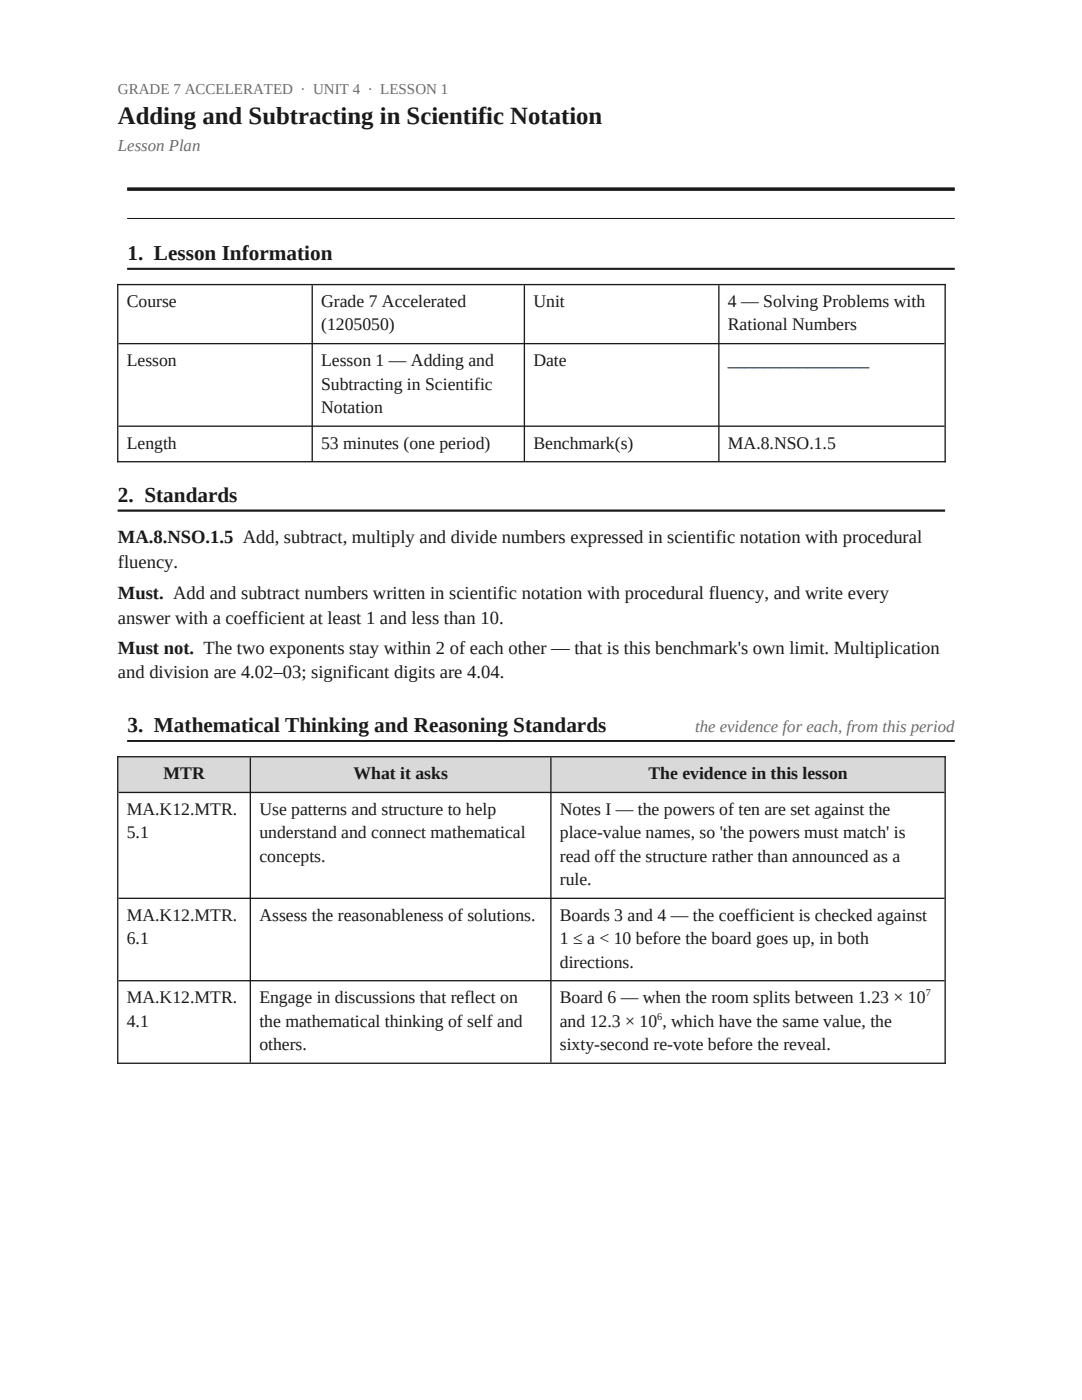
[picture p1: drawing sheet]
<svg xmlns="http://www.w3.org/2000/svg" width="216mm" height="279mm" viewBox="0 0 216 279" stroke-linecap="round" stroke-linejoin="round" font-family="sans-serif">
<defs><g id="words">
<text font-size="4.9" fill="#1a1a1a" x="23.5" y="24.8">Adding and Subtracting in Scientific Notation</text>
<g font-size="4.2" fill="#1a1a1a">
<text x="25.4" y="51.8">1. Lesson Information</text>
<text x="23.5" y="100.1">2. Standards</text>
<text x="25.4" y="146.1">3. Mathematical Thinking and Reasoning Standards</text>
</g>
<g font-size="3.7" fill="#1a1a1a">
<text x="23.5" y="108.4">MA.8.NSO.1.5 Add, subtract, multiply and divide numbers expressed in scientific notation with procedural</text>
<text x="23.5" y="113.3">fluency.</text>
<text x="23.5" y="119.6">Must. Add and subtract numbers written in scientific notation with procedural fluency, and write every</text>
<text x="23.5" y="124.5">answer with a coefficient at least 1 and less than 10.</text>
<text x="23.5" y="130.5">Must not. The two exponents stay within 2 of each other — that is this benchmark's own limit. Multiplication</text>
<text x="23.5" y="135.4">and division are 4.02–03; significant digits are 4.04.</text>
</g>
<g font-size="3.5" fill="#1a1a1a">
<text x="25.3" y="61.3">Course</text>
<text x="64.1" y="61.3">Grade 7 Accelerated</text>
<text x="64.1" y="66">(1205050)</text>
<text x="106.4" y="61.3">Unit</text>
<text x="145.2" y="61.3">4 — Solving Problems with</text>
<text x="145.2" y="66">Rational Numbers</text>
<text x="25.3" y="73.1">Lesson</text>
<text x="64.1" y="73.1">Lesson 1 — Adding and</text>
<text x="64.1" y="77.7">Subtracting in Scientific</text>
<text x="106.4" y="73.1">Date</text>
<text x="64.1" y="82.4">Notation</text>
<text x="25.3" y="89.5">Length</text>
<text x="64.1" y="89.5">53 minutes (one period)</text>
<text x="106.4" y="89.5">Benchmark(s)</text>
<text x="145.2" y="89.5">MA.8.NSO.1.5</text>
<text x="32.6" y="155.5">MTR</text>
<text x="70.6" y="155.5">What it asks</text>
<text x="129.4" y="155.5">The evidence in this lesson</text>
<text x="25.3" y="162.6">MA.K12.MTR.</text>
<text x="25.3" y="167.3">5.1</text>
<text x="51.8" y="162.6">Use patterns and structure to help</text>
<text x="51.8" y="167.3">understand and connect mathematical</text>
<text x="111.7" y="162.6">Notes I — the powers of ten are set against the</text>
<text x="111.7" y="167.3">place-value names, so 'the powers must match' is</text>
<text x="51.8" y="172">concepts.</text>
<text x="111.7" y="172">read off the structure rather than announced as a</text>
<text x="111.7" y="176.6">rule.</text>
<text x="25.3" y="183.7">MA.K12.MTR.</text>
<text x="51.8" y="183.7">Assess the reasonableness of solutions.</text>
<text x="111.7" y="183.7">Boards 3 and 4 — the coefficient is checked against</text>
<text x="25.3" y="188.4">6.1</text>
<text x="111.7" y="188.4">1 ≤ a &lt; 10 before the board goes up, in both</text>
<text x="111.7" y="193.1">directions.</text>
<text x="25.3" y="200.2">MA.K12.MTR.</text>
<text x="51.8" y="200.2">Engage in discussions that reflect on</text>
<text x="111.7" y="200.2">Board 6 — when the room splits between 1.23 × 10</text>
<text x="25.3" y="204.9">4.1</text>
<text x="51.8" y="204.9">the mathematical thinking of self and</text>
<text x="51.8" y="209.5">others.</text>
<text x="111.7" y="204.9">and 12.3 × 10 , which have the same value, the</text>
<text x="111.7" y="209.5">sixty-second re-vote before the reveal.</text>
</g>
<text font-size="3.5" fill="#0b5394" x="145.2" y="73.1">________________</text>
<g font-size="3.4" fill="#6b6b6b">
<text x="23.5" y="30.2">Lesson Plan</text>
<text x="138.7" y="146.1">the evidence for each, from this period</text>
</g>
<text font-size="3" fill="#6b6b6b" x="23.5" y="18.7">GRADE 7 ACCELERATED · UNIT 4 · LESSON 1</text>
<g font-size="2" fill="#1a1a1a">
<text x="131.1" y="203.5">6</text>
<text x="184.7" y="198.8">7</text>
</g>
</g></defs>
<g fill="#d9d9d9">
<path d="M23.5 150.9h26.4v7.1h-26.4z" fill-rule="evenodd"/>
<path d="M50 150.9h59.9v7.1h-59.9z" fill-rule="evenodd"/>
<path d="M109.9 150.9h78.7v7.1h-78.7z" fill-rule="evenodd"/>
<path d="M23.5 150.9h26.4v7.1h-26.4z" fill-rule="evenodd"/>
<path d="M50 150.9h59.9v7.1h-59.9z" fill-rule="evenodd"/>
<path d="M109.9 150.9h78.7v7.1h-78.7z" fill-rule="evenodd"/>
</g>
<g fill="none" stroke="#1a1a1a" stroke-width=".26">
<path d="M23.4 56.8h165.3M23.5 56.7v35.6M62.3 56.9v35.1M104.6 56.9v35.1M143.4 56.9v35.1M188.6 56.7v35.6M23.7 68.6h164.8M23.4 92.1h165.3M23.7 85.1h164.8M23.4 151h165.3M23.5 150.9v61.4M23.7 158.2h164.8"/>
<path d="M50 151.2v60.8M109.9 151.2v60.8M188.6 150.9v61.4M23.7 179.3h164.8M23.7 195.7h164.8M23.4 212.2h165.3"/>
</g>
<path d="M25.4 37.7h165.1" fill="none" stroke="#1a1a1a" stroke-width=".62" stroke-linecap="butt"/>
<path d="M25.4 43.6h165.1" fill="none" stroke="#1a1a1a" stroke-width=".2"/>
<path d="M25.4 53.6h165.1M23.5 101.9h165.1M25.4 147.9h165.1" fill="none" stroke="#1a1a1a" stroke-width=".35"/>
<use href="#words"/>
</svg>
